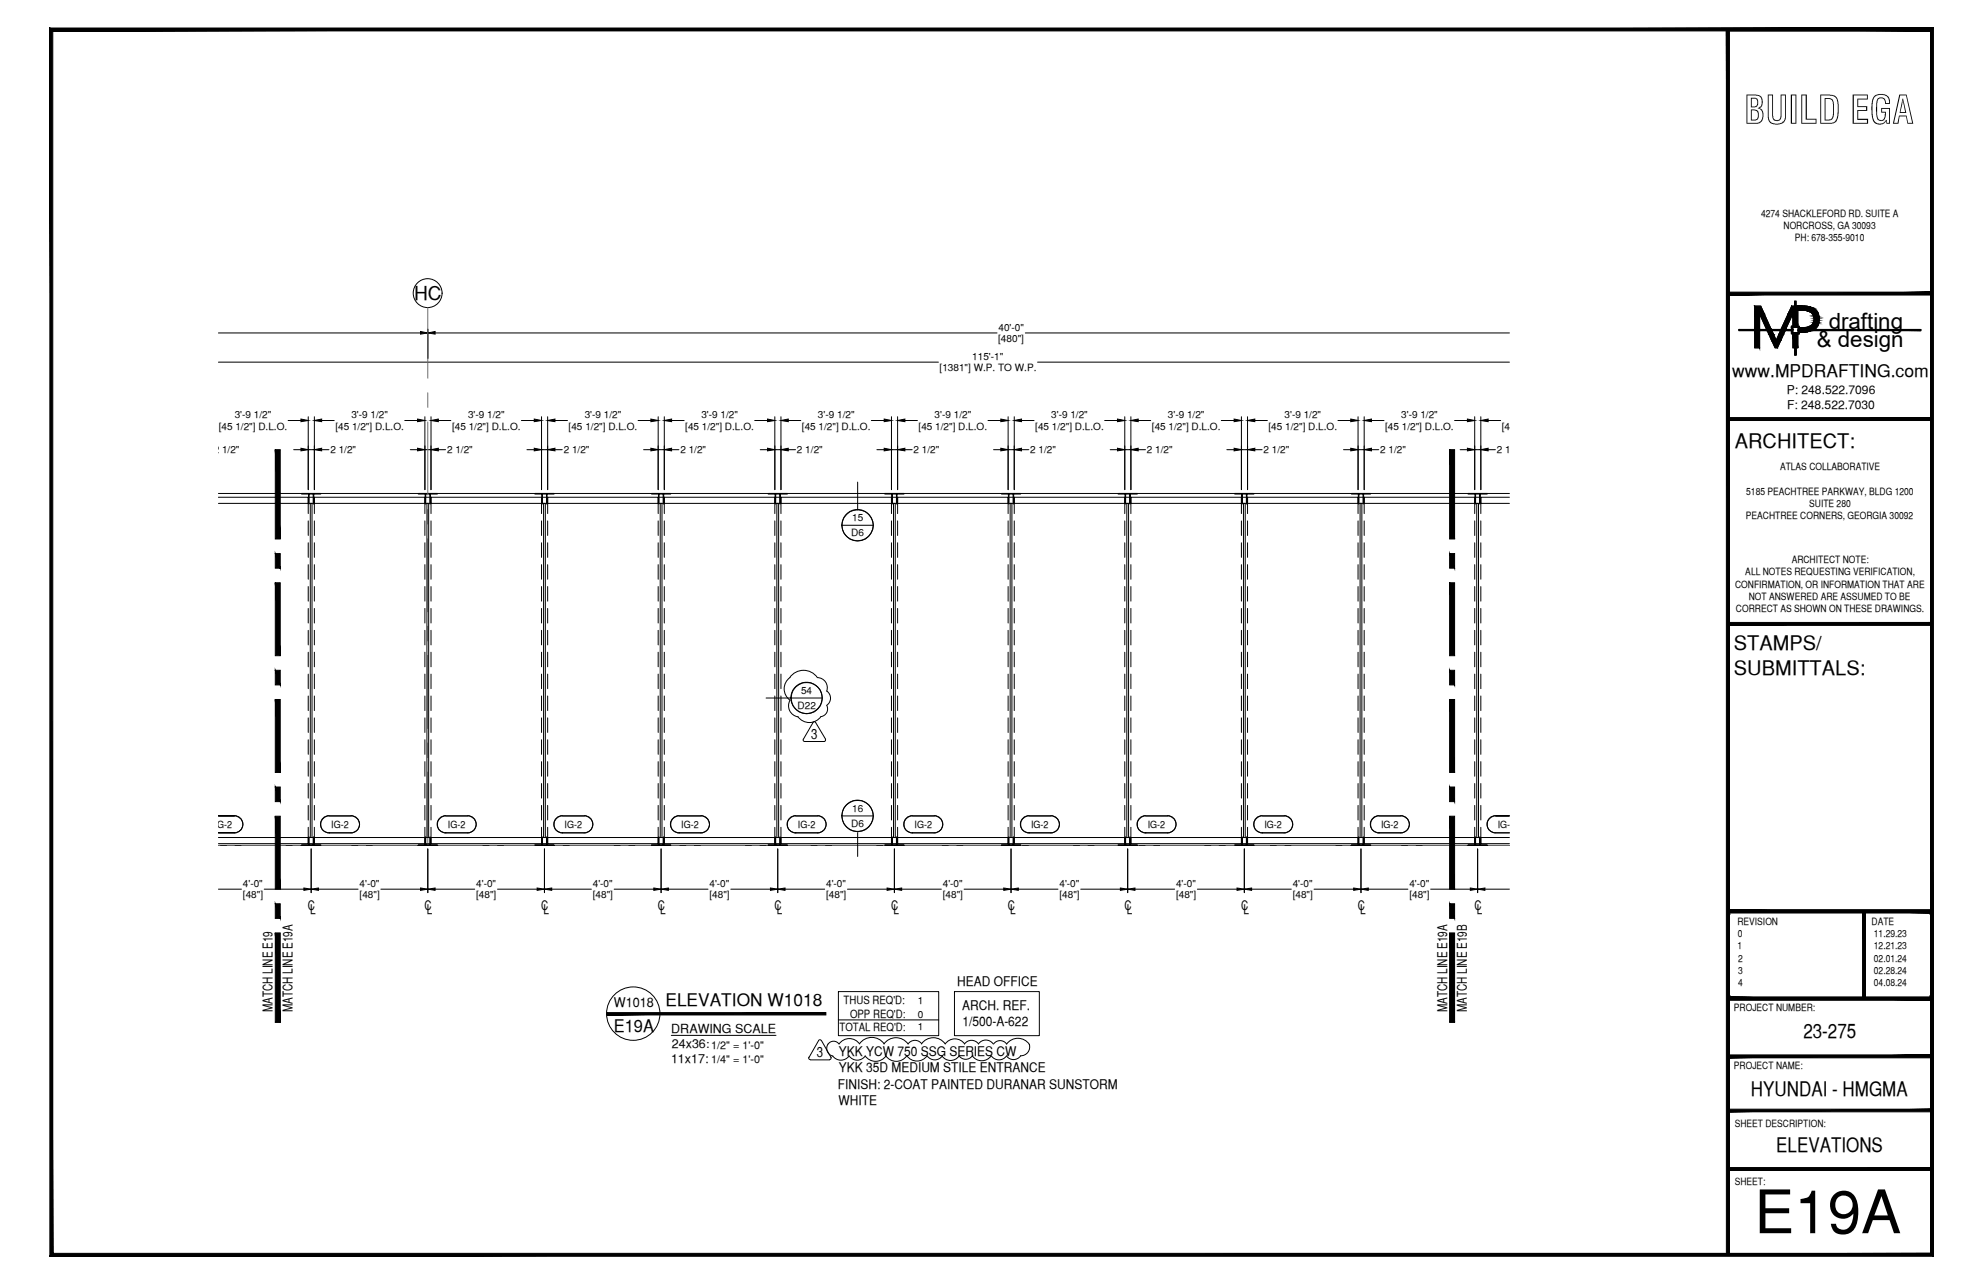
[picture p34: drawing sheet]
<svg xmlns="http://www.w3.org/2000/svg" width="432mm" height="279mm" viewBox="0 0 432 279" stroke-linecap="round" stroke-linejoin="round" font-family="sans-serif">
<defs><g id="words">
<text font-size="13.1" x="382" y="268.4">E19A</text>
<text font-size="8.5" x="379.8" y="26.9">BUILD EGA</text>
<g font-size="4.9">
<text x="398.2" y="71.5">drafting</text>
<text x="395.6" y="75.5">&amp; design</text>
</g>
<g font-size="4.4">
<text x="377.8" y="97.5">ARCHITECT:</text>
<text x="377.6" y="141.5">STAMPS/</text>
<text x="377.6" y="146.9">SUBMITTALS:</text>
<text x="392.7" y="225.8">23-275</text>
<text x="381.3" y="238.5">HYUNDAI - HMGMA</text>
<text x="386.8" y="250.7">ELEVATIONS</text>
</g>
<text font-size="4.2" x="90.2" y="65.3">HC</text>
<g font-size="3.8">
<text x="377.2" y="82">www.MPDRAFTING.com</text>
<text x="144.9" y="219">ELEVATION W1018</text>
<text x="133.7" y="224.5">E19A</text>
</g>
<g font-size="3.1">
<text x="176.7" y="160.7">3</text>
<text x="177.9" y="229.9">3</text>
</g>
<g font-size="2.9">
<text x="67.1" y="197.9">C</text>
<text x="92.5" y="197.9">C</text>
<text x="117.9" y="197.9">C</text>
<text x="143.3" y="197.9">C</text>
<text x="168.7" y="197.9">C</text>
<text x="194.1" y="197.9">C</text>
<text x="219.5" y="197.9">C</text>
<text x="244.9" y="197.9">C</text>
<text x="270.3" y="197.9">C</text>
<text x="295.7" y="197.9">C</text>
<text x="321.1" y="197.9">C</text>
<text x="67.6" y="198.9">L</text>
<text x="93" y="198.9">L</text>
<text x="118.4" y="198.9">L</text>
<text x="143.8" y="198.9">L</text>
<text x="169.2" y="198.9">L</text>
<text x="194.6" y="198.9">L</text>
<text x="220" y="198.9">L</text>
<text x="245.4" y="198.9">L</text>
<text x="270.8" y="198.9">L</text>
<text x="296.2" y="198.9">L</text>
<text x="321.6" y="198.9">L</text>
<text x="208.4" y="214.6">HEAD OFFICE</text>
<text x="59.4" y="220.3" transform="rotate(-90 59.4 220.3)">MATCH LINE E19</text>
<text x="63.7" y="220.3" transform="rotate(-90 63.7 220.3)">MATCH LINE E19A</text>
<text x="133.7" y="219.2">W1018</text>
<text x="209.5" y="219.8">ARCH. REF.</text>
<text x="315.1" y="220.3" transform="rotate(-90 315.1 220.3)">MATCH LINE E19A</text>
<text x="319.4" y="220.3" transform="rotate(-90 319.4 220.3)">MATCH LINE E19B</text>
<text x="209.5" y="223.3">1/500-A-622</text>
<text x="182.6" y="229.8">YKK YCW 750 SSG SERIES CW</text>
<text x="182.6" y="233.4">YKK 35D MEDIUM STILE ENTRANCE</text>
<text x="182.4" y="237">FINISH: 2-COAT PAINTED DURANAR SUNSTORM</text>
<text x="182.6" y="240.5">WHITE</text>
</g>
<g font-size="2.7">
<text x="146.2" y="224.7">DRAWING SCALE</text>
<text x="146.1" y="231.3">11x17:</text>
<text x="146.3" y="228">24x36:</text>
</g>
<g font-size="2.6">
<text x="389.1" y="85.8">P: 248.522.7096</text>
<text x="389.1" y="89">F: 248.522.7030</text>
</g>
<g font-size="2.5">
<text x="183.7" y="218.6">THUS REQ'D:</text>
<text x="185.1" y="221.5">OPP REQ'D:</text>
<text x="182.8" y="224.3">TOTAL REQ'D:</text>
</g>
<g font-size="2.4">
<text x="154.9" y="228.2">1/2&quot; = 1'-0&quot;</text>
<text x="154.9" y="231.3">1/4&quot; = 1'-0&quot;</text>
</g>
<g font-size="2.2">
<text x="383.5" y="47.1">4274 SHACKLEFORD RD. SUITE A</text>
<text x="388.4" y="49.8">NORCROSS, GA 30093</text>
<text x="390.8" y="52.5">PH: 678-355-9010</text>
<text x="217.4" y="71.9">40'-0&quot;</text>
<text x="217.4" y="74.4">[480&quot;]</text>
<text x="204.6" y="80.8">[1381&quot;] W.P. TO W.P.</text>
<text x="211.7" y="78.3">115'-1&quot;</text>
<text x="47.6" y="93.5">[45 1/2&quot;] D.L.O.</text>
<text x="51.1" y="91">3'-9 1/2&quot;</text>
<text x="73" y="93.5">[45 1/2&quot;] D.L.O.</text>
<text x="76.5" y="91">3'-9 1/2&quot;</text>
<text x="98.4" y="93.5">[45 1/2&quot;] D.L.O.</text>
<text x="101.9" y="91">3'-9 1/2&quot;</text>
<text x="123.8" y="93.5">[45 1/2&quot;] D.L.O.</text>
<text x="127.3" y="91">3'-9 1/2&quot;</text>
<text x="149.2" y="93.5">[45 1/2&quot;] D.L.O.</text>
<text x="152.7" y="91">3'-9 1/2&quot;</text>
<text x="174.6" y="93.5">[45 1/2&quot;] D.L.O.</text>
<text x="178.1" y="91">3'-9 1/2&quot;</text>
<text x="200" y="93.5">[45 1/2&quot;] D.L.O.</text>
<text x="203.5" y="91">3'-9 1/2&quot;</text>
<text x="225.4" y="93.5">[45 1/2&quot;] D.L.O.</text>
<text x="228.9" y="91">3'-9 1/2&quot;</text>
<text x="250.8" y="93.5">[45 1/2&quot;] D.L.O.</text>
<text x="254.3" y="91">3'-9 1/2&quot;</text>
<text x="276.2" y="93.5">[45 1/2&quot;] D.L.O.</text>
<text x="279.7" y="91">3'-9 1/2&quot;</text>
<text x="301.6" y="93.5">[45 1/2&quot;] D.L.O.</text>
<text x="305.1" y="91">3'-9 1/2&quot;</text>
<text x="327" y="93.5">[45 1/2&quot;] D.L.O.</text>
<text x="46.5" y="98.6">2 1/2&quot;</text>
<text x="71.9" y="98.6">2 1/2&quot;</text>
<text x="97.3" y="98.6">2 1/2&quot;</text>
<text x="122.7" y="98.6">2 1/2&quot;</text>
<text x="148.1" y="98.6">2 1/2&quot;</text>
<text x="173.5" y="98.6">2 1/2&quot;</text>
<text x="198.9" y="98.6">2 1/2&quot;</text>
<text x="224.3" y="98.6">2 1/2&quot;</text>
<text x="249.7" y="98.6">2 1/2&quot;</text>
<text x="275.1" y="98.6">2 1/2&quot;</text>
<text x="300.5" y="98.6">2 1/2&quot;</text>
<text x="325.9" y="98.6">2 1/2&quot;</text>
<text x="380.2" y="107.6">5185 PEACHTREE PARKWAY, BLDG 1200</text>
<text x="387.6" y="102.3">ATLAS COLLABORATIVE</text>
<text x="185.5" y="113.3">15</text>
<text x="380.2" y="113">PEACHTREE CORNERS, GEORGIA 30092</text>
<text x="394" y="110.3">SUITE 280</text>
<text x="185.4" y="116.7">D6</text>
<text x="380" y="125.2">ALL NOTES REQUESTING VERIFICATION,</text>
<text x="390.1" y="122.6">ARCHITECT NOTE:</text>
<text x="377.8" y="127.9">CONFIRMATION, OR INFORMATION THAT ARE</text>
<text x="380.8" y="130.6">NOT ANSWERED ARE ASSUMED TO BE</text>
<text x="378" y="133.2">CORRECT AS SHOWN ON THESE DRAWINGS.</text>
<text x="173.7" y="154.2">D22</text>
<text x="174.4" y="150.9">54</text>
<text x="185.4" y="179.9">D6</text>
<text x="185.5" y="176.6">16</text>
<text x="46.7" y="180.1">IG-2</text>
<text x="72.1" y="180.1">IG-2</text>
<text x="97.5" y="180.1">IG-2</text>
<text x="122.9" y="180.1">IG-2</text>
<text x="148.3" y="180.1">IG-2</text>
<text x="173.7" y="180.1">IG-2</text>
<text x="199.1" y="180.1">IG-2</text>
<text x="224.5" y="180.1">IG-2</text>
<text x="249.9" y="180.1">IG-2</text>
<text x="275.3" y="180.1">IG-2</text>
<text x="300.7" y="180.1">IG-2</text>
<text x="326.1" y="180.1">IG-2</text>
<text x="52.9" y="193">4'-0&quot;</text>
<text x="52.9" y="195.5">[48&quot;]</text>
<text x="78.3" y="193">4'-0&quot;</text>
<text x="78.3" y="195.5">[48&quot;]</text>
<text x="103.7" y="193">4'-0&quot;</text>
<text x="103.7" y="195.5">[48&quot;]</text>
<text x="129.1" y="193">4'-0&quot;</text>
<text x="129.1" y="195.5">[48&quot;]</text>
<text x="154.5" y="193">4'-0&quot;</text>
<text x="154.5" y="195.5">[48&quot;]</text>
<text x="179.9" y="193">4'-0&quot;</text>
<text x="179.9" y="195.5">[48&quot;]</text>
<text x="205.3" y="193">4'-0&quot;</text>
<text x="205.3" y="195.5">[48&quot;]</text>
<text x="230.7" y="193">4'-0&quot;</text>
<text x="230.7" y="195.5">[48&quot;]</text>
<text x="256.1" y="193">4'-0&quot;</text>
<text x="256.1" y="195.5">[48&quot;]</text>
<text x="281.5" y="193">4'-0&quot;</text>
<text x="281.5" y="195.5">[48&quot;]</text>
<text x="306.9" y="193">4'-0&quot;</text>
<text x="306.9" y="195.5">[48&quot;]</text>
<text x="378.3" y="201.3">REVISION</text>
<text x="378.4" y="204">0</text>
<text x="407.5" y="201.3">DATE</text>
<text x="408" y="204">11.29.23</text>
<text x="378.3" y="206.6">1</text>
<text x="378.5" y="209.2">2</text>
<text x="408" y="206.6">12.21.23</text>
<text x="408" y="209.2">02.01.24</text>
<text x="378.5" y="211.9">3</text>
<text x="378.5" y="214.5">4</text>
<text x="408" y="211.9">02.28.24</text>
<text x="408" y="214.5">04.08.24</text>
<text x="199.8" y="218.5">1</text>
<text x="199.8" y="221.4">0</text>
<text x="377.6" y="219.9">PROJECT NUMBER:</text>
<text x="199.8" y="224.2">1</text>
<text x="377.6" y="232.5">PROJECT NAME:</text>
<text x="377.8" y="245.2">SHEET DESCRIPTION:</text>
<text x="377.8" y="257.9">SHEET:</text>
</g>
</g></defs>
<!-- layer: ROUGH OPENING -->
<path d="M47.6 107.4h281.1M47.6 184h281.1" fill="none" stroke="#000" stroke-width=".22"/>
<!-- layer: DIM -->
<g fill="none" stroke="#000" stroke-width=".22">
<path d="M47.6 78.8h156.7M47.6 72.5h44M93.2 71.6v6.4M94.7 72.5h122.4M223.3 72.5h105.4M225.9 78.8h102.8M62.7 91.5h2.8M63.9 97.9h1.6M67.1 90.7v15.9M67.1 97.9h1.4M68.5 90.7v15.9M70 91.5h2.8"/>
<path d="M70 97.9h1.6M88.1 91.5h2.8M89.3 97.9h1.6M92.5 97.9h1.4M92.5 90.7v15.9M93.9 90.7v15.9M95.4 91.5h2.8M95.4 97.9h1.6M113.5 91.5h2.8M114.7 97.9h1.6M117.9 97.9h1.4M117.9 90.7v15.9"/>
<path d="M119.3 90.7v15.9M120.8 91.5h2.8M120.8 97.9h1.6M138.9 91.5h2.8M140.1 97.9h1.6M143.3 97.9h1.4M143.3 90.7v15.9M144.7 90.7v15.9M146.2 91.5h2.8M146.2 97.9h1.6M164.3 91.5h2.8M165.5 97.9h1.6"/>
<path d="M168.7 97.9h1.4M168.7 90.7v15.9M170.1 90.7v15.9M171.6 91.5h2.8M171.6 97.9h1.6M189.7 91.5h2.8M190.9 97.9h1.6M194.1 97.9h1.4M194.1 90.7v15.9M195.5 90.7v15.9M197 91.5h2.8M197 97.9h1.6"/>
<path d="M215.1 91.5h2.8M216.3 97.9h1.6M219.5 97.9h1.4M219.5 90.7v15.9M220.9 90.7v15.9M222.4 91.5h2.8M222.4 97.9h1.6M240.5 91.5h2.8M241.7 97.9h1.6M244.9 97.9h1.4M244.9 90.7v15.9M246.3 90.7v15.9"/>
<path d="M247.8 91.5h2.8M247.8 97.9h1.6M265.9 91.5h2.8M267.1 97.9h1.6M270.3 97.9h1.4M270.3 90.7v15.9M271.7 90.7v15.9M273.2 91.5h2.8M273.2 97.9h1.6M291.3 91.5h2.8M292.5 97.9h1.6M295.7 97.9h1.4"/>
<path d="M295.7 90.7v15.9M297.1 90.7v15.9M298.6 91.5h2.8M298.6 97.9h1.6M316.7 91.5h2.8M317.9 97.9h1.6M321.1 97.9h1.4M321.1 90.7v15.9M322.5 90.7v15.9M324 91.5h2.8M324 97.9h1.6M47.6 193.5h5"/>
<path d="M57.5 193.5h8.7M67.8 184.7v9.5M69.3 193.5h8.7M82.9 193.5h8.7M93.2 184.7v9.5M94.7 193.5h8.7M108.3 193.5h8.7M118.6 184.7v9.5M120.1 193.5h8.7M133.7 193.5h8.7M144 184.7v9.5M145.5 193.5h8.7"/>
<path d="M159.1 193.5h8.7M169.4 184.7v9.5M170.9 193.5h8.7M184.5 193.5h8.7M194.8 184.7v9.5M196.3 193.5h8.7M209.9 193.5h8.7M220.2 184.7v9.5M221.7 193.5h8.7M235.3 193.5h8.7M245.6 184.7v9.5M247.1 193.5h8.7"/>
<path d="M260.7 193.5h8.7M271 184.7v9.5M272.5 193.5h8.7M286.1 193.5h8.7M296.4 184.7v9.5M297.9 193.5h8.7M311.5 193.5h8.7M321.8 184.7v9.5M323.3 193.5h5.4"/>
</g>
<!-- layer: GRID LINES -->
<g fill="none" stroke="#6c6c6c" stroke-width=".22">
<path d="M93.2 66.9v15.4M93.2 85.5v3.1M93.2 91.8v15.9M93.2 110.9v3.1M93.2 117.2v15.9M93.2 136.3v3.1M93.2 142.6v15.9M93.2 161.7v3.1M93.2 168v15.4M47.6 184h.3M49.5 184h1.6M52.6 184h9.6"/>
<path d="M63.8 184h1.5M66.9 184h9.6M78 184h1.6M81.2 184h9.5M92.3 184h1.6M95.5 184h9.5M106.6 184h1.6M109.8 184h9.5M120.9 184h1.6M124.1 184h9.5M135.2 184h1.6M138.4 184h9.5"/>
<path d="M149.5 184h1.6M152.7 184h9.5M163.8 184h1.6M166.9 184h9.6M178.1 184h1.5M181.2 184h9.6M192.3 184h1.6M195.5 184h9.5M206.6 184h1.6M209.8 184h9.5M220.9 184h1.6M224.1 184h9.5"/>
<path d="M235.2 184h1.6M238.4 184h9.5M249.5 184h1.6M252.7 184h9.5M263.8 184h1.6M267 184h9.5M278.1 184h1.6M281.2 184h9.6M292.4 184h1.5M295.5 184h9.6M306.6 184h1.6M309.8 184h9.5"/>
<path d="M320.9 184h1.6M324.1 184h4.6"/>
</g>
<!-- layer: DIM -->
<g fill="#000" stroke="#000" stroke-width=".22">
<path d="M91.6 72.1l1.6 .4-1.6 .2zM93.2 72.5l1.5-.4v.6zM65.5 91.2l1.6 .3-1.6 .3zM65.5 97.5l1.6 .4-1.6 .2zM68.5 97.9l1.5-.4v.6zM68.5 91.5l1.5-.3v.6zM90.9 91.2l1.6 .3-1.6 .3zM90.9 97.5l1.6 .4-1.6 .2zM93.9 97.9l1.5-.4v.6zM93.9 91.5l1.5-.3v.6zM116.3 91.2l1.6 .3-1.6 .3zM116.3 97.5l1.6 .4-1.6 .2z"/>
<path d="M119.3 97.9l1.5-.4v.6zM119.3 91.5l1.5-.3v.6zM141.7 91.2l1.6 .3-1.6 .3zM141.7 97.5l1.6 .4-1.6 .2zM144.7 97.9l1.5-.4v.6zM144.7 91.5l1.5-.3v.6zM167.1 91.2l1.6 .3-1.6 .3zM167.1 97.5l1.6 .4-1.6 .2zM170.1 97.9l1.5-.4v.6zM170.1 91.5l1.5-.3v.6zM192.5 91.2l1.6 .3-1.6 .3zM192.5 97.5l1.6 .4-1.6 .2z"/>
<path d="M195.5 97.9l1.5-.4v.6zM195.5 91.5l1.5-.3v.6zM217.9 91.2l1.6 .3-1.6 .3zM217.9 97.5l1.6 .4-1.6 .2zM220.9 97.9l1.5-.4v.6zM220.9 91.5l1.5-.3v.6zM243.3 91.2l1.6 .3-1.6 .3zM243.3 97.5l1.6 .4-1.6 .2zM246.3 97.9l1.5-.4v.6zM246.3 91.5l1.5-.3v.6zM268.7 91.2l1.6 .3-1.6 .3zM268.7 97.5l1.6 .4-1.6 .2z"/>
<path d="M271.7 97.9l1.5-.4v.6zM271.7 91.5l1.5-.3v.6zM294.1 91.2l1.6 .3-1.6 .3zM294.1 97.5l1.6 .4-1.6 .2zM297.1 97.9l1.5-.4v.6zM297.1 91.5l1.5-.3v.6zM319.5 91.2l1.6 .3-1.6 .3zM319.5 97.5l1.6 .4-1.6 .2zM322.5 97.9l1.5-.4v.6zM322.5 91.5l1.5-.3v.6zM66.2 193.2l1.6 .3-1.6 .2zM67.8 193.5l1.5-.3v.5z"/>
<path d="M91.6 193.2l1.6 .3-1.6 .2zM93.2 193.5l1.5-.3v.5zM117 193.2l1.6 .3-1.6 .2zM118.6 193.5l1.5-.3v.5zM142.4 193.2l1.6 .3-1.6 .2zM144 193.5l1.5-.3v.5zM167.8 193.2l1.6 .3-1.6 .2zM169.4 193.5l1.5-.3v.5zM193.2 193.2l1.6 .3-1.6 .2zM194.8 193.5l1.5-.3v.5zM218.6 193.2l1.6 .3-1.6 .2zM220.2 193.5l1.5-.3v.5z"/>
<path d="M244 193.2l1.6 .3-1.6 .2zM245.6 193.5l1.5-.3v.5zM269.4 193.2l1.6 .3-1.6 .2zM271 193.5l1.5-.3v.5zM294.8 193.2l1.6 .3-1.6 .2zM296.4 193.5l1.5-.3v.5zM320.2 193.2l1.6 .3-1.6 .2zM321.8 193.5l1.5-.3v.5z"/>
</g>
<!-- layer: SYMBOLS -->
<g fill="none" stroke="#fff" stroke-width=".22">
<path d="M186.8 110.9l.8 .2M175.6 148.5l.9 .1M51.1 177.5h-3.5h3.8M76.5 177.5h-5.1h5.4M101.9 177.5h-5.1h5.4M127.3 177.5h-5.1h5.4M152.7 177.5h-5.1h5.4M178.1 177.5h-5.1h5.4M186.8 174.2h.8M203.5 177.5h-5.1h5.4M228.9 177.5h-5.1h5.4M254.3 177.5h-5.1h5.4"/>
<path d="M279.7 177.5h-5.1h5.4M305.1 177.5h-5.1h5.4M328.7 177.5h-3.3h3.3M47.6 181.2h3.8h-3.8h3.5M71.4 181.2h5.4h-5.1h4.8M96.8 181.2h5.4h-5.1h4.8M122.2 181.2h5.4h-5.1h4.8M147.6 181.2h5.4h-5.1h4.8M173 181.2h5.4h-5.1h4.8M198.4 181.2h5.4h-5.1h4.8M223.8 181.2h5.4h-5.1h4.8M249.2 181.2h5.4h-5.1h4.8"/>
<path d="M274.6 181.2h5.4h-5.1h4.8M300 181.2h5.4h-5.1h4.8M325.4 181.2h3.3M325.7 181.2h3h-3"/>
</g>
<g fill="#fff" stroke="#fff" stroke-width=".22">
<path d="M47.6 181h4.3l-4.3 .2z"/>
<path d="M47.6 180.6h4.9l-4.9 .2z"/>
<path d="M47.6 180h5.2l-5.2 .4z"/>
<path d="M47.6 179.4h5.3l-5.3 .4z"/>
<path d="M47.6 178.8h5.2l-5.2 .3z"/>
<path d="M47.6 178.2h4.9l-4.9 .4z"/>
<path d="M47.6 177.8h4.3l-4.3 .3z"/>
<path d="M47.6 177.5h3.8l-3.8 .2z"/>
<path d="M325.4 181.2l3.3-.1v.1z"/>
<path d="M324.7 181l4-.2v.2z"/>
<path d="M324.2 180.6l4.5-.3v.3z"/>
<path d="M323.9 180l4.8-.4v.4z"/>
<path d="M323.8 179.4l4.9-.4v.4z"/>
<path d="M323.9 178.8l4.8-.4v.4z"/>
<path d="M324.3 178.2l4.4-.3v.3z"/>
<path d="M324.7 177.8l4-.2v.2z"/>
<path d="M47.6 181.2h3.8zM47.6 181.2h3.8l.5-.2z"/>
<path d="M47.6 180.8l4.3 .2h-4.3zM47.6 180.8l4.3 .2 .6-.4z"/>
<path d="M47.6 180.4l4.9 .2h-4.9zM47.6 180.4l4.9 .2 .3-.6z"/>
<path d="M47.6 179.8l5.2 .2h-5.2zM47.6 179.8l5.2 .2 .1-.6z"/>
<path d="M47.6 179.1l5.3 .3h-5.3zM47.6 179.1l5.3 .3-.1-.6z"/>
<path d="M47.6 178.6l5.2 .2h-5.2zM47.6 178.6l5.2 .2-.3-.6z"/>
<path d="M47.6 178.1l4.9 .1h-4.9zM47.6 178.1l4.9 .1-.6-.4z"/>
<path d="M47.6 177.7l4.3 .1h-4.3zM47.6 177.7l4.3 .1-.5-.3z"/>
<path d="M70.7 177.8l.7-.3h5.4zM70.7 177.8h6.6l-.5-.3zM70.3 178.2l.4-.4h6.6zM70.3 178.2h7.6l-.6-.4zM70.3 178.2h7.6l-8 .6zM69.9 178.8h8.3l-.3-.6zM69.9 178.8h8.3l-8.4 .6zM69.8 179.4h8.5l-.1-.6zM69.8 179.4h8.5l-8.4 .6zM69.9 180h8.3l.1-.6zM69.9 180h8.3l-8 .6zM70.2 180.6h7.7l.3-.6zM70.2 180.6h7.7l-7.2 .4zM70.7 181h6.6l.6-.4zM70.7 181h6.6l-5.9 .2zM71.4 181.2h5.4l.5-.2z"/>
<path d="M96.1 177.8l.7-.3h5.4zM96.1 177.8h6.6l-.5-.3zM95.7 178.2l.4-.4h6.6zM95.7 178.2h7.6l-.6-.4zM95.7 178.2h7.6l-8 .6zM95.3 178.8h8.3l-.3-.6zM95.3 178.8h8.3l-8.4 .6zM95.2 179.4h8.5l-.1-.6zM95.2 179.4h8.5l-8.4 .6zM95.3 180h8.3l.1-.6zM95.3 180h8.3l-8 .6zM95.6 180.6h7.7l.3-.6zM95.6 180.6h7.7l-7.2 .4zM96.1 181h6.6l.6-.4zM96.1 181h6.6l-5.9 .2zM96.8 181.2h5.4l.5-.2z"/>
<path d="M121.5 177.8l.7-.3h5.4zM121.5 177.8h6.6l-.5-.3zM121.1 178.2l.4-.4h6.6zM121.1 178.2h7.6l-.6-.4zM121.1 178.2h7.6l-8 .6zM120.7 178.8h8.3l-.3-.6zM120.7 178.8h8.3l-8.4 .6zM120.6 179.4h8.5l-.1-.6zM120.6 179.4h8.5l-8.4 .6zM120.7 180h8.3l.1-.6zM120.7 180h8.3l-8 .6zM121 180.6h7.7l.3-.6zM121 180.6h7.7l-7.2 .4zM121.5 181h6.6l.6-.4zM121.5 181h6.6l-5.9 .2zM122.2 181.2h5.4l.5-.2z"/>
<path d="M146.9 177.8l.7-.3h5.4zM146.9 177.8h6.6l-.5-.3zM146.5 178.2l.4-.4h6.6zM146.5 178.2h7.6l-.6-.4zM146.5 178.2h7.6l-8 .6zM146.1 178.8h8.3l-.3-.6zM146.1 178.8h8.3l-8.4 .6zM146 179.4h8.5l-.1-.6zM146 179.4h8.5l-8.4 .6zM146.1 180h8.3l.1-.6zM146.1 180h8.3l-8 .6zM146.4 180.6h7.7l.3-.6zM146.4 180.6h7.7l-7.2 .4zM146.9 181h6.6l.6-.4zM146.9 181h6.6l-5.9 .2zM147.6 181.2h5.4l.5-.2z"/>
<path d="M172.3 177.8l.7-.3h5.4zM172.3 177.8h6.6l-.5-.3zM171.9 178.2l.4-.4h6.6zM171.9 178.2h7.6l-.6-.4zM171.9 178.2h7.6l-8 .6zM171.5 178.8h8.3l-.3-.6zM171.5 178.8h8.3l-8.4 .6zM171.4 179.4h8.5l-.1-.6zM171.4 179.4h8.5l-8.4 .6zM171.5 180h8.3l.1-.6zM171.5 180h8.3l-8 .6zM171.8 180.6h7.7l.3-.6zM171.8 180.6h7.7l-7.2 .4zM172.3 181h6.6l.6-.4zM172.3 181h6.6l-5.9 .2zM173 181.2h5.4l.5-.2z"/>
<path d="M197.7 177.8l.7-.3h5.4zM197.7 177.8h6.6l-.5-.3zM197.3 178.2l.4-.4h6.6zM197.3 178.2h7.6l-.6-.4zM197.3 178.2h7.6l-8 .6zM196.9 178.8h8.3l-.3-.6zM196.9 178.8h8.3l-8.4 .6zM196.8 179.4h8.5l-.1-.6zM196.8 179.4h8.5l-8.4 .6zM196.9 180h8.3l.1-.6zM196.9 180h8.3l-8 .6zM197.2 180.6h7.7l.3-.6zM197.2 180.6h7.7l-7.2 .4zM197.7 181h6.6l.6-.4zM197.7 181h6.6l-5.9 .2zM198.4 181.2h5.4l.5-.2z"/>
<path d="M223.1 177.8l.7-.3h5.4zM223.1 177.8h6.6l-.5-.3zM222.7 178.2l.4-.4h6.6zM222.7 178.2h7.6l-.6-.4zM222.7 178.2h7.6l-8 .6zM222.3 178.8h8.3l-.3-.6zM222.3 178.8h8.3l-8.4 .6zM222.2 179.4h8.5l-.1-.6zM222.2 179.4h8.5l-8.4 .6zM222.3 180h8.3l.1-.6zM222.3 180h8.3l-8 .6zM222.6 180.6h7.7l.3-.6zM222.6 180.6h7.7l-7.2 .4zM223.1 181h6.6l.6-.4zM223.1 181h6.6l-5.9 .2zM223.8 181.2h5.4l.5-.2z"/>
<path d="M248.5 177.8l.7-.3h5.4zM248.5 177.8h6.6l-.5-.3zM248.1 178.2l.4-.4h6.6zM248.1 178.2h7.6l-.6-.4zM248.1 178.2h7.6l-8 .6zM247.7 178.8h8.3l-.3-.6zM247.7 178.8h8.3l-8.4 .6zM247.6 179.4h8.5l-.1-.6zM247.6 179.4h8.5l-8.4 .6zM247.7 180h8.3l.1-.6zM247.7 180h8.3l-8 .6zM248 180.6h7.7l.3-.6zM248 180.6h7.7l-7.2 .4zM248.5 181h6.6l.6-.4zM248.5 181h6.6l-5.9 .2zM249.2 181.2h5.4l.5-.2z"/>
<path d="M273.9 177.8l.7-.3h5.4zM273.9 177.8h6.6l-.5-.3zM273.5 178.2l.4-.4h6.6zM273.5 178.2h7.6l-.6-.4zM273.5 178.2h7.6l-8 .6zM273.1 178.8h8.3l-.3-.6zM273.1 178.8h8.3l-8.4 .6zM273 179.4h8.5l-.1-.6zM273 179.4h8.5l-8.4 .6zM273.1 180h8.3l.1-.6zM273.1 180h8.3l-8 .6zM273.4 180.6h7.7l.3-.6zM273.4 180.6h7.7l-7.2 .4zM273.9 181h6.6l.6-.4zM273.9 181h6.6l-5.9 .2zM274.6 181.2h5.4l.5-.2z"/>
<path d="M299.3 177.8l.7-.3h5.4zM299.3 177.8h6.6l-.5-.3zM298.9 178.2l.4-.4h6.6zM298.9 178.2h7.6l-.6-.4zM298.9 178.2h7.6l-8 .6zM298.5 178.8h8.3l-.3-.6zM298.5 178.8h8.3l-8.4 .6zM298.4 179.4h8.5l-.1-.6zM298.4 179.4h8.5l-8.4 .6zM298.5 180h8.3l.1-.6zM298.5 180h8.3l-8 .6zM298.8 180.6h7.7l.3-.6zM298.8 180.6h7.7l-7.2 .4zM299.3 181h6.6l.6-.4zM299.3 181h6.6l-5.9 .2zM300 181.2h5.4l.5-.2z"/>
<path d="M324.7 181h4v.1zM324.7 181l.7 .2 3.3-.1z"/>
<path d="M324.2 180.6h4.5v.2zM324.2 180.6l.5 .4 4-.2z"/>
<path d="M323.9 180h4.8v.3zM323.9 180l.3 .6 4.5-.3z"/>
<path d="M323.8 179.4h4.9v.2zM323.8 179.4l.1 .6 4.8-.4z"/>
<path d="M323.9 178.8h4.8v.2zM323.9 178.8l-.1 .6 4.9-.4z"/>
<path d="M324.3 178.2h4.4v.2zM324.3 178.2l-.4 .6 4.8-.4z"/>
<path d="M324.7 177.8h4v.1zM324.3 178.2l4.4-.3-4-.1z"/>
<path d="M325.4 177.5l3.3 .1zM324.7 177.8l4-.2-3.3-.1z"/>
<path d="M185 117.3l1.8 .4zM185 117.3l2.6 .3-.8 .1zM184.3 116.7l.7 .6 2.6 .3zM184.3 116.7l4.2 .6-.9 .3zM183.8 116l.5 .7 4.2 .6zM183.8 116l5.4 .7-.7 .6zM183.5 115.2l.3 .8 5.4 .7zM183.5 115.2l6.2 .8-.5 .7zM183.3 114.3l.2 .9 6.2 .8zM183.3 114.3l6.8 .9-.4 .8zM183.5 113.5l-.2 .8 6.8 .9zM183.5 113.5l6.7 .8-.1 .9zM183.8 112.6l-.3 .9 6.7 .8zM183.8 112.6l6.3 .9 .1 .8zM184.3 112l-.5 .6 6.3 .9zM184.3 112l5.4 .6 .4 .9zM184.3 112l5.4 .6-4.7-1.2zM185 111.4l4.2 .6 .5 .6zM185 111.4l4.2 .6-3.3-.9zM185.9 111.1l2.6 .3 .7 .6zM185.9 111.1l2.6 .3-1.7-.5zM186.8 110.9l1.7 .5z"/>
<path d="M185 180.5l1.8 .5zM185 180.5l2.6 .3-.8 .2zM184.3 180l.7 .5 2.6 .3zM184.3 180l4.2 .5-.9 .3zM183.8 179.3l.5 .7 4.2 .5zM183.8 179.3l5.4 .7-.7 .5zM183.5 178.4l.3 .9 5.4 .7zM183.5 178.4l6.2 .9-.5 .7zM183.3 177.5l.2 .9 6.2 .9zM183.3 177.5l6.8 .9-.4 .9zM183.5 176.7l-.2 .8 6.8 .9zM183.5 176.7l6.7 .8-.1 .9zM183.8 175.8l-.3 .9 6.7 .8zM183.8 175.8l6.3 .9 .1 .8zM184.3 175.1l-.5 .7 6.3 .9zM184.3 175.1l5.4 .7 .4 .9zM184.3 175.1l5.4 .7-4.7-1.2zM185 174.6l4.2 .5 .5 .7zM185 174.6l4.2 .5-3.3-.9zM185.9 174.2l2.6 .4 .7 .5zM185.9 174.2l2.6 .4-1.7-.4zM186.8 174.2h.8l.9 .4z"/>
<path d="M174 154.9l1.6 .4zM174 154.9l2.5 .3-.9 .1zM173.3 154.3l.7 .6 2.5 .3zM173.3 154.3l4.1 .6-.9 .3zM172.7 153.6l.6 .7 4.1 .6zM172.7 153.6l5.4 .7-.7 .6zM172.4 152.8l.3 .8 5.4 .7zM172.4 152.8l6.2 .8-.5 .7zM172.3 151.9l.1 .9 6.2 .8zM172.3 151.9l6.6 .9-.3 .8zM172.4 151l-.1 .9 6.6 .9zM172.4 151l6.7 .9-.2 .9zM172.7 150.2l-.3 .8 6.7 .9zM172.7 150.2l6.2 .8 .2 .9zM173.3 149.5l-.6 .7 6.2 .8zM173.3 149.5l5.3 .7 .3 .8zM173.3 149.5l5.3 .7-4.6-1.2zM174 149l4.1 .5 .5 .7zM174 149l4.1 .5-3.3-.9zM174.8 148.6l2.6 .4 .7 .5zM174.8 148.6l2.6 .4-1.8-.5zM175.6 148.5l.9 .1 .9 .4z"/>
</g>
<g fill="none" stroke="#000" stroke-width=".22">
<path d="M183.3 114.3h6.9M186.8 104.9v6M166.8 151.9h12.3M51 177.5a1.87 1.87 0 0 1 1.9 1.9 1.87 1.87 0 0 1-1.9 1.8M51.1 177.5h-3.5h3.5a1.84 1.84 0 0 1 1.8 1.9 1.84 1.84 0 0 1-1.8 1.8h-3.5h3.5M70.3 178.2l1.1-.7h5.1a1.84 1.84 0 0 1 1.8 1.9 1.84 1.84 0 0 1-1.8 1.8h-4.8a1.81 1.81 0 0 1-1.7-1 1.81 1.81 0 0 1 .3-2zM71.7 177.5a1.87 1.87 0 0 0-1.9 1.9 1.87 1.87 0 0 0 1.9 1.8M71.7 177.5h4.8M76.4 177.5a1.87 1.87 0 0 1 1.9 1.9 1.87 1.87 0 0 1-1.9 1.8h-4.7M95.7 178.2l1.1-.7h5.1a1.84 1.84 0 0 1 1.8 1.9 1.84 1.84 0 0 1-1.8 1.8h-4.8a1.81 1.81 0 0 1-1.7-1 1.81 1.81 0 0 1 .3-2zM97.1 177.5a1.87 1.87 0 0 0-1.9 1.9 1.87 1.87 0 0 0 1.9 1.8M97.1 177.5h4.8"/>
<path d="M101.8 177.5a1.87 1.87 0 0 1 1.9 1.9 1.87 1.87 0 0 1-1.9 1.8M121.1 178.2l1.1-.7h5.1a1.84 1.84 0 0 1 1.8 1.9 1.84 1.84 0 0 1-1.8 1.8h-4.8a1.81 1.81 0 0 1-1.7-1 1.81 1.81 0 0 1 .3-2zM122.5 177.5a1.87 1.87 0 0 0-1.9 1.9 1.87 1.87 0 0 0 1.9 1.8M122.5 177.5h4.8M127.2 177.5a1.87 1.87 0 0 1 1.9 1.9 1.87 1.87 0 0 1-1.9 1.8M146.5 178.2l1.1-.7h5.1a1.84 1.84 0 0 1 1.8 1.9 1.84 1.84 0 0 1-1.8 1.8h-4.8a1.81 1.81 0 0 1-1.7-1 1.81 1.81 0 0 1 .3-2zM147.9 177.5a1.87 1.87 0 0 0-1.9 1.9 1.87 1.87 0 0 0 1.9 1.8M147.9 177.5h4.8M152.6 177.5a1.87 1.87 0 0 1 1.9 1.9 1.87 1.87 0 0 1-1.9 1.8h-4.7M171.9 178.2l1.1-.7h5.1a1.84 1.84 0 0 1 1.8 1.9 1.84 1.84 0 0 1-1.8 1.8h-4.8a1.81 1.81 0 0 1-1.7-1 1.81 1.81 0 0 1 .3-2zM173.3 177.5a1.87 1.87 0 0 0-1.9 1.9 1.87 1.87 0 0 0 1.9 1.8M173.3 177.5h4.8"/>
<path d="M178 177.5a1.87 1.87 0 0 1 1.9 1.9 1.87 1.87 0 0 1-1.9 1.8M183.3 177.5h6.9M197.3 178.2l1.1-.7h5.1a1.84 1.84 0 0 1 1.8 1.9 1.84 1.84 0 0 1-1.8 1.8h-4.8a1.81 1.81 0 0 1-1.7-1 1.81 1.81 0 0 1 .3-2zM198.7 177.5a1.87 1.87 0 0 0-1.9 1.9 1.87 1.87 0 0 0 1.9 1.8M198.7 177.5h4.8M203.4 177.5a1.87 1.87 0 0 1 1.9 1.9 1.87 1.87 0 0 1-1.9 1.8h-4.7M222.7 178.2l1.1-.7h5.1a1.84 1.84 0 0 1 1.8 1.9 1.84 1.84 0 0 1-1.8 1.8h-4.8a1.81 1.81 0 0 1-1.7-1 1.81 1.81 0 0 1 .3-2zM224.1 177.5a1.87 1.87 0 0 0-1.9 1.9 1.87 1.87 0 0 0 1.9 1.8M224.1 177.5h4.8M228.8 177.5a1.87 1.87 0 0 1 1.9 1.9 1.87 1.87 0 0 1-1.9 1.8M248.1 178.2l1.1-.7h5.1a1.84 1.84 0 0 1 1.8 1.9 1.84 1.84 0 0 1-1.8 1.8h-4.8a1.81 1.81 0 0 1-1.7-1 1.81 1.81 0 0 1 .3-2zM249.5 177.5a1.87 1.87 0 0 0-1.9 1.9 1.87 1.87 0 0 0 1.9 1.8"/>
<path d="M249.5 177.5h4.8M254.2 177.5a1.87 1.87 0 0 1 1.9 1.9 1.87 1.87 0 0 1-1.9 1.8M273.5 178.2l1.1-.7h5.1a1.84 1.84 0 0 1 1.8 1.9 1.84 1.84 0 0 1-1.8 1.8h-4.8a1.81 1.81 0 0 1-1.7-1 1.81 1.81 0 0 1 .3-2zM274.9 177.5a1.87 1.87 0 0 0-1.9 1.9 1.87 1.87 0 0 0 1.9 1.8M274.9 177.5h4.8M279.6 177.5a1.87 1.87 0 0 1 1.9 1.9 1.87 1.87 0 0 1-1.9 1.8h-4.7M298.9 178.2l1.1-.7h5.1a1.84 1.84 0 0 1 1.8 1.9 1.84 1.84 0 0 1-1.8 1.8h-4.8a1.81 1.81 0 0 1-1.7-1 1.81 1.81 0 0 1 .3-2zM300.3 177.5a1.87 1.87 0 0 0-1.9 1.9 1.87 1.87 0 0 0 1.9 1.8M300.3 177.5h4.8M305 177.5a1.87 1.87 0 0 1 1.9 1.9 1.87 1.87 0 0 1-1.9 1.8M325.7 177.5a1.87 1.87 0 0 0-1.9 1.9 1.87 1.87 0 0 0 1.9 1.8M325.7 177.5h3h-3a1.84 1.84 0 0 0-1.9 1.9 1.84 1.84 0 0 0 1.9 1.8h3h-3"/>
<path d="M97.1 181.2h4.8M122.5 181.2h4.8M173.3 181.2h4.8M186.8 181v5.4M224.1 181.2h4.8M249.5 181.2h4.8M300.3 181.2h4.8M182.6 215.8h21.8v9.6h-21.8zM182.6 221.9h21.8"/>
<circle cx="186.7" cy="114.3" r="3.4"/>
<circle cx="175.6" cy="151.9" r="3.4"/>
<circle cx="175.7" cy="151.9" r="3.4"/>
<circle cx="186.7" cy="177.6" r="3.4"/>
<circle cx="186.7" cy="177.5" r="3.4"/>
<circle cx="137.9" cy="220.6" r="5.8"/>
</g>
<!-- layer: COMPONENTS -->
<g fill="none" stroke="#000" stroke-width=".22">
<path d="M47.6 108.2h19.5v1.3h-19.5M67.1 111.8v-3.6h1.4v3.6M67.1 113.3v3.2M67.1 118.1v3.2M67.1 109.5h1.4M68.5 108.2h24v1.3h-24zM68.5 113.3v3.2M68.5 118.1v3.2M92.5 111.8v-3.6h1.4v3.6M92.5 113.3v3.2M92.5 118.1v3.2M92.5 109.5h1.4"/>
<path d="M93.9 108.2h24v1.3h-24zM93.9 113.3v3.2M93.9 118.1v3.2M117.9 111.8v-3.6h1.4v3.6M117.9 113.3v3.2M117.9 118.1v3.2M117.9 109.5h1.4M119.3 108.2h24v1.3h-24zM119.3 113.3v3.2M119.3 118.1v3.2M143.3 111.8v-3.6h1.4v3.6M143.3 113.3v3.2"/>
<path d="M143.3 118.1v3.2M143.3 109.5h1.4M144.7 108.2h24v1.3h-24zM144.7 113.3v3.2M144.7 118.1v3.2M168.7 111.8v-3.6h1.4v3.6M168.7 113.3v3.2M168.7 118.1v3.2M168.7 109.5h1.4M170.1 108.2h24v1.3h-24zM170.1 113.3v3.2M170.1 118.1v3.2"/>
<path d="M194.1 111.8v-3.6h1.4v3.6M194.1 113.3v3.2M194.1 118.1v3.2M194.1 109.5h1.4M195.5 108.2h24v1.3h-24zM195.5 113.3v3.2M195.5 118.1v3.2M219.5 111.8v-3.6h1.4v3.6M219.5 113.3v3.2M219.5 118.1v3.2M219.5 109.5h1.4M220.9 108.2h24v1.3h-24z"/>
<path d="M220.9 113.3v3.2M220.9 118.1v3.2M244.9 111.8v-3.6h1.4v3.6M244.9 113.3v3.2M244.9 118.1v3.2M244.9 109.5h1.4M246.3 108.2h24v1.3h-24zM246.3 113.3v3.2M246.3 118.1v3.2M270.3 111.8v-3.6h1.4v3.6M270.3 113.3v3.2M270.3 118.1v3.2"/>
<path d="M270.3 109.5h1.4M271.7 108.2h24v1.3h-24zM271.7 113.3v3.2M271.7 118.1v3.2M295.7 111.8v-3.6h1.4v3.6M295.7 113.3v3.2M295.7 118.1v3.2M295.7 109.5h1.4M297.1 108.2h24v1.3h-24zM297.1 113.3v3.2M297.1 118.1v3.2M321.1 111.8v-3.6h1.4v3.6"/>
<path d="M321.1 113.3v3.2M321.1 118.1v3.2M321.1 109.5h1.4M322.5 113.3v3.2M322.5 118.1v3.2M328.7 108.2h-6.2v1.3h6.2M67.1 122.9v3.1M67.1 127.6v3.2M67.1 132.4v3.2M67.1 137.2v3.1M68.5 122.9v3.1M68.5 127.6v3.2"/>
<path d="M68.5 132.4v3.2M68.5 137.2v3.1M92.5 122.9v3.1M92.5 127.6v3.2M92.5 132.4v3.2M92.5 137.2v3.1M93.9 122.9v3.1M93.9 127.6v3.2M93.9 132.4v3.2M93.9 137.2v3.1M117.9 122.9v3.1M117.9 127.6v3.2"/>
<path d="M117.9 132.4v3.2M117.9 137.2v3.1M119.3 122.9v3.1M119.3 127.6v3.2M119.3 132.4v3.2M119.3 137.2v3.1M143.3 122.9v3.1M143.3 127.6v3.2M143.3 132.4v3.2M143.3 137.2v3.1M144.7 122.9v3.1M144.7 127.6v3.2"/>
<path d="M144.7 132.4v3.2M144.7 137.2v3.1M168.7 122.9v3.1M168.7 127.6v3.2M168.7 132.4v3.2M168.7 137.2v3.1M170.1 122.9v3.1M170.1 127.6v3.2M170.1 132.4v3.2M170.1 137.2v3.1M194.1 122.9v3.1M194.1 127.6v3.2"/>
<path d="M194.1 132.4v3.2M194.1 137.2v3.1M195.5 122.9v3.1M195.5 127.6v3.2M195.5 132.4v3.2M195.5 137.2v3.1M219.5 122.9v3.1M219.5 127.6v3.2M219.5 132.4v3.2M219.5 137.2v3.1M220.9 122.9v3.1M220.9 127.6v3.2"/>
<path d="M220.9 132.4v3.2M220.9 137.2v3.1M244.9 122.9v3.1M244.9 127.6v3.2M244.9 132.4v3.2M244.9 137.2v3.1M246.3 122.9v3.1M246.3 127.6v3.2M246.3 132.4v3.2M246.3 137.2v3.1M270.3 122.9v3.1M270.3 127.6v3.2"/>
<path d="M270.3 132.4v3.2M270.3 137.2v3.1M271.7 122.9v3.1M271.7 127.6v3.2M271.7 132.4v3.2M271.7 137.2v3.1M295.7 122.9v3.1M295.7 127.6v3.2M295.7 132.4v3.2M295.7 137.2v3.1M297.1 122.9v3.1M297.1 127.6v3.2"/>
<path d="M297.1 132.4v3.2M297.1 137.2v3.1M321.1 122.9v3.1M321.1 127.6v3.2M321.1 132.4v3.2M321.1 137.2v3.1M322.5 122.9v3.1M322.5 127.6v3.2M322.5 132.4v3.2M322.5 137.2v3.1M67.1 141.9v3.2M67.1 146.7v3.2"/>
<path d="M67.1 151.4v3.2M67.1 156.2v3.2M68.5 141.9v3.2M68.5 146.7v3.2M68.5 151.4v3.2M68.5 156.2v3.2M92.5 141.9v3.2M92.5 146.7v3.2M92.5 151.4v3.2M92.5 156.2v3.2M93.9 141.9v3.2M93.9 146.7v3.2"/>
<path d="M93.9 151.4v3.2M93.9 156.2v3.2M117.9 141.9v3.2M117.9 146.7v3.2M117.9 151.4v3.2M117.9 156.2v3.2M119.3 141.9v3.2M119.3 146.7v3.2M119.3 151.4v3.2M119.3 156.2v3.2M143.3 141.9v3.2M143.3 146.7v3.2"/>
<path d="M143.3 151.4v3.2M143.3 156.2v3.2M144.7 141.9v3.2M144.7 146.7v3.2M144.7 151.4v3.2M144.7 156.2v3.2M168.7 141.9v3.2M168.7 146.7v3.2M168.7 151.4v3.2M168.7 156.2v3.2M170.1 141.9v3.2M170.1 146.7v3.2"/>
<path d="M170.1 151.4v3.2M170.1 156.2v3.2M194.1 141.9v3.2M194.1 146.7v3.2M194.1 151.4v3.2M194.1 156.2v3.2M195.5 141.9v3.2M195.5 146.7v3.2M195.5 151.4v3.2M195.5 156.2v3.2M219.5 141.9v3.2M219.5 146.7v3.2"/>
<path d="M219.5 151.4v3.2M219.5 156.2v3.2M220.9 141.9v3.2M220.9 146.7v3.2M220.9 151.4v3.2M220.9 156.2v3.2M244.9 141.9v3.2M244.9 146.7v3.2M244.9 151.4v3.2M244.9 156.2v3.2M246.3 141.9v3.2M246.3 146.7v3.2"/>
<path d="M246.3 151.4v3.2M246.3 156.2v3.2M270.3 141.9v3.2M270.3 146.7v3.2M270.3 151.4v3.2M270.3 156.2v3.2M271.7 141.9v3.2M271.7 146.7v3.2M271.7 151.4v3.2M271.7 156.2v3.2M295.7 141.9v3.2M295.7 146.7v3.2"/>
<path d="M295.7 151.4v3.2M295.7 156.2v3.2M297.1 141.9v3.2M297.1 146.7v3.2M297.1 151.4v3.2M297.1 156.2v3.2M321.1 141.9v3.2M321.1 146.7v3.2M321.1 151.4v3.2M321.1 156.2v3.2M322.5 141.9v3.2M322.5 146.7v3.2"/>
<path d="M322.5 151.4v3.2M322.5 156.2v3.2M67.1 161v3.1M67.1 165.7v3.2M67.1 170.5v3.2M67.1 175.3v3.1M68.5 161v3.1M68.5 165.7v3.2M68.5 170.5v3.2M68.5 175.3v3.1M92.5 161v3.1M92.5 165.7v3.2"/>
<path d="M92.5 170.5v3.2M92.5 175.3v3.1M93.9 161v3.1M93.9 165.7v3.2M93.9 170.5v3.2M93.9 175.3v3.1M117.9 161v3.1M117.9 165.7v3.2M117.9 170.5v3.2M117.9 175.3v3.1M119.3 161v3.1M119.3 165.7v3.2"/>
<path d="M119.3 170.5v3.2M119.3 175.3v3.1M143.3 161v3.1M143.3 165.7v3.2M143.3 170.5v3.2M143.3 175.3v3.1M144.7 161v3.1M144.7 165.7v3.2M144.7 170.5v3.2M144.7 175.3v3.1M168.7 161v3.1M168.7 165.7v3.2"/>
<path d="M168.7 170.5v3.2M168.7 175.3v3.1M170.1 161v3.1M170.1 165.7v3.2M170.1 170.5v3.2M170.1 175.3v3.1M194.1 161v3.1M194.1 165.7v3.2M194.1 170.5v3.2M194.1 175.3v3.1M195.5 161v3.1M195.5 165.7v3.2"/>
<path d="M195.5 170.5v3.2M195.5 175.3v3.1M219.5 161v3.1M219.5 165.7v3.2M219.5 170.5v3.2M219.5 175.3v3.1M220.9 161v3.1M220.9 165.7v3.2M220.9 170.5v3.2M220.9 175.3v3.1M244.9 161v3.1M244.9 165.7v3.2"/>
<path d="M244.9 170.5v3.2M244.9 175.3v3.1M246.3 161v3.1M246.3 165.7v3.2M246.3 170.5v3.2M246.3 175.3v3.1M270.3 161v3.1M270.3 165.7v3.2M270.3 170.5v3.2M270.3 175.3v3.1M271.7 161v3.1M271.7 165.7v3.2"/>
<path d="M271.7 170.5v3.2M271.7 175.3v3.1M295.7 161v3.1M295.7 165.7v3.2M295.7 170.5v3.2M295.7 175.3v3.1M297.1 161v3.1M297.1 165.7v3.2M297.1 170.5v3.2M297.1 175.3v3.1M321.1 161v3.1M321.1 165.7v3.2"/>
<path d="M321.1 170.5v3.2M321.1 175.3v3.1M322.5 161v3.1M322.5 165.7v3.2M322.5 170.5v3.2M322.5 175.3v3.1M47.6 182.2h19.5v1.4h-19.5M67.1 180v3.6h1.4v-3.6M67.1 182.2h1.4M68.5 182.2h24v1.4h-24zM92.5 180v3.6h1.4v-3.6M92.5 182.2h1.4"/>
<path d="M93.9 182.2h24v1.4h-24zM117.9 180v3.6h1.4v-3.6M117.9 182.2h1.4M119.3 182.2h24v1.4h-24zM143.3 180v3.6h1.4v-3.6M143.3 182.2h1.4M144.7 182.2h24v1.4h-24zM168.7 180v3.6h1.4v-3.6M168.7 182.2h1.4M170.1 182.2h24v1.4h-24zM194.1 180v3.6h1.4v-3.6M194.1 182.2h1.4"/>
<path d="M195.5 182.2h24v1.4h-24zM219.5 180v3.6h1.4v-3.6M219.5 182.2h1.4M220.9 182.2h24v1.4h-24zM244.9 180v3.6h1.4v-3.6M244.9 182.2h1.4M246.3 182.2h24v1.4h-24zM270.3 180v3.6h1.4v-3.6M270.3 182.2h1.4M271.7 182.2h24v1.4h-24zM295.7 180v3.6h1.4v-3.6M295.7 182.2h1.4"/>
<path d="M297.1 182.2h24v1.4h-24zM321.1 180v3.6h1.4v-3.6M321.1 182.2h1.4M328.7 182.2h-6.2v1.4h6.2"/>
</g>
<!-- layer: F-T ANCHOR -->
<g fill="none" stroke="#000" stroke-width=".22">
<path d="M65.7 107.4h4.1v.1h-1.5v2.2h-.1v-2.2h-.9v2.2h-.1v-2.2h-1.5zM91.1 107.4h4.1v.1h-1.5v2.2h-.1v-2.2h-.9v2.2h-.1v-2.2h-1.5zM116.5 107.4h4.1v.1h-1.5v2.2h-.1v-2.2h-.9v2.2h-.1v-2.2h-1.5zM141.9 107.4h4.1v.1h-1.5v2.2h-.1v-2.2h-.9v2.2h-.1v-2.2h-1.5zM167.3 107.4h4.1v.1h-1.5v2.2h-.1v-2.2h-.9v2.2h-.1v-2.2h-1.5zM192.7 107.4h4.1v.1h-1.5v2.2h-.1v-2.2h-.9v2.2h-.1v-2.2h-1.5zM218.1 107.4h4.1v.1h-1.5v2.2h-.1v-2.2h-.9v2.2h-.1v-2.2h-1.5zM243.5 107.4h4.1v.1h-1.5v2.2h-.1v-2.2h-.9v2.2h-.1v-2.2h-1.5zM268.9 107.4h4.1v.1h-1.5v2.2h-.1v-2.2h-.9v2.2h-.1v-2.2h-1.5zM294.3 107.4h4.1v.1h-1.5v2.2h-.1v-2.2h-.9v2.2h-.1v-2.2h-1.5zM319.7 107.4h4.1v.1h-1.5v2.2h-.1v-2.2h-.9v2.2h-.1v-2.2h-1.5zM67.2 182.1h.1v1.7h.9v-1.7h.1v1.7h1.5v.2h-4.1v-.2h1.5z"/>
<path d="M92.6 182.1h.1v1.7h.9v-1.7h.1v1.7h1.5v.2h-4.1v-.2h1.5zM118 182.1h.1v1.7h.9v-1.7h.1v1.7h1.5v.2h-4.1v-.2h1.5zM143.4 182.1h.1v1.7h.9v-1.7h.1v1.7h1.5v.2h-4.1v-.2h1.5zM168.8 182.1h.1v1.7h.9v-1.7h.1v1.7h1.5v.2h-4.1v-.2h1.5zM194.2 182.1h.1v1.7h.9v-1.7h.1v1.7h1.5v.2h-4.1v-.2h1.5zM219.6 182.1h.1v1.7h.9v-1.7h.1v1.7h1.5v.2h-4.1v-.2h1.5zM245 182.1h.1v1.7h.9v-1.7h.1v1.7h1.5v.2h-4.1v-.2h1.5zM270.4 182.1h.1v1.7h.9v-1.7h.1v1.7h1.5v.2h-4.1v-.2h1.5zM295.8 182.1h.1v1.7h.9v-1.7h.1v1.7h1.5v.2h-4.1v-.2h1.5zM321.2 182.1h.1v1.7h.9v-1.7h.1v1.7h1.5v.2h-4.1v-.2h1.5z"/>
</g>
<!-- layer: GRID LINES -->
<circle cx="93.1" cy="63.8" r="3.1" fill="none" stroke="#000" stroke-width=".22"/>
<!-- layer: MEDIUM_2 -->
<g fill="#000" stroke="#000" stroke-width=".22">
<path d="M59.9 97.9l1.1 19.4v-19.4zM59.9 97.9l1.1 19.4h-1.1z"/>
<path d="M315.7 97.9l1 19.4v-19.4zM315.7 97.9l1 19.4h-1z"/>
<path d="M59.9 120.5l1.1 3.1v-3.1zM59.9 120.5l1.1 3.1h-1.1z"/>
<path d="M59.9 126.8l1.1 15.9v-15.9zM59.9 126.8l1.1 15.9h-1.1z"/>
<path d="M315.7 120.5l1 3.1v-3.1zM315.7 120.5l1 3.1h-1z"/>
<path d="M315.7 126.8l1 15.9v-15.9zM315.7 126.8l1 15.9h-1z"/>
<path d="M59.9 145.9l1.1 3.1v-3.1zM59.9 145.9l1.1 3.1h-1.1z"/>
<path d="M59.9 152.2l1.1 15.9v-15.9zM59.9 152.2l1.1 15.9h-1.1z"/>
<path d="M315.7 145.9l1 3.1v-3.1zM315.7 145.9l1 3.1h-1z"/>
<path d="M315.7 152.2l1 15.9v-15.9zM315.7 152.2l1 15.9h-1z"/>
<path d="M59.9 171.3l1.1 3.1v-3.1zM59.9 171.3l1.1 3.1h-1.1z"/>
<path d="M59.9 177.6l1.1 15.9v-15.9zM59.9 177.6l1.1 15.9h-1.1z"/>
<path d="M315.7 171.3l1 3.1v-3.1zM315.7 171.3l1 3.1h-1z"/>
<path d="M315.7 177.6l1 15.9v-15.9zM315.7 177.6l1 15.9h-1z"/>
<path d="M59.9 196.7l1.1 3.1v-3.1zM59.9 196.7l1.1 3.1h-1.1z"/>
<path d="M315.7 196.7l1 3.1v-3.1zM315.7 196.7l1 3.1h-1z"/>
<path d="M59.9 203l1.1 19.4v-19.4zM59.9 203l1.1 19.4h-1.1z"/>
<path d="M315.7 203l1 19.4v-19.4zM315.7 203l1 19.4h-1z"/>
</g>
<path d="M59.9 222.4h1.1M146.2 225.3h22.8M315.7 222.4h1" fill="none" stroke="#000" stroke-width=".22"/>
<!-- layer: SYMBOLS -->
<path d="M132.1 220.3v.6l47.7-.6zM132.1 220.9l47.7-.6v.6z" fill="#000" stroke="#000" stroke-width=".22"/>
<!-- layer: NOTES -->
<path d="M207.8 215.8h18.5v9.6h-18.5z" fill="none" stroke="#000" stroke-width=".22"/>
<!-- layer: GLASS -->
<path d="M67.6 109.5h.3v72.7h-.3zM93 109.5h.3v72.7h-.3zM118.4 109.5h.3v72.7h-.3zM143.8 109.5h.3v72.7h-.3zM169.2 109.5h.3v72.7h-.3zM194.6 109.5h.3v72.7h-.3zM220 109.5h.3v72.7h-.3zM245.4 109.5h.3v72.7h-.3zM270.8 109.5h.3v72.7h-.3zM296.2 109.5h.3v72.7h-.3zM321.6 109.5h.3v72.7h-.3z" fill="none" stroke="#000" stroke-width=".22"/>
<!-- layer: 1ST REVISIONS -->
<g fill="none" stroke="#000" stroke-width=".22">
<path d="M172 147.4a3.7 3.7 0 0 1 6 0M172 147.4a3 3 0 0 0 0 5 2.44 2.44 0 0 0 1.8 3.6M173.7 155.9a3.1 3.1 0 0 0 5.1 0M178 147.4a2.23 2.23 0 0 1 2 3 1.87 1.87 0 0 1 0 3.1 1.68 1.68 0 0 1-1.2 2.4M174.9 160.8v.4l.4 .2h4.1a.35 .35 0 0 0 .3-.6M174.9 160.8l2.1-3.6a.35 .35 0 0 1 .6 0l2.2 3.6M176.1 230a.35 .35 0 0 0 .3 .6M176.5 230.6h4.2M178.2 226.4a.35 .35 0 0 1 .6 0M178.2 226.4l-2.1 3.7M178.9 226.4l2.1 3.7M180.3 227.2a1.75 1.75 0 0 0 1.1 2.6"/>
<path d="M180.3 227.2a1.43 1.43 0 0 1 2.4 0M180.9 230a.35 .35 0 0 1-.3 .6M181.3 229.8a2.19 2.19 0 0 0 3.6 0M182.7 227.1a2.7 2.7 0 0 1 4.5 0M187.2 227.1a3.3 3.3 0 0 1 5.3 0M192.5 227.2a3.2 3.2 0 0 1 5.2 0M197.4 229.8a2.75 2.75 0 0 1-4.5 0 2.77 2.77 0 0 1-4.5 0 2.13 2.13 0 0 1-3.5 0M197.5 229.7a2.7 2.7 0 0 0 4.4 0M197.7 227.1a1.81 1.81 0 0 1 3 0M200.7 227.1a3.2 3.2 0 0 1 5.1 .1 2.54 2.54 0 0 1 4.2 0 1.87 1.87 0 0 1 3.1 0M201.9 229.8a2 2 0 0 0 3.3 0M211.7 229.8a1.8 1.8 0 0 1-2.9 0 2.25 2.25 0 0 1-3.7 0"/>
<path d="M211.7 229.8a2.51 2.51 0 0 0 4.1 0M213.1 227.1a1.94 1.94 0 0 1 3.1 0M216.3 227.2a1.75 1.75 0 0 1 2.9 0 3 3 0 0 1 4.9 .1M222.2 229.8a1.88 1.88 0 0 1-3 0 2 2 0 0 1-3.3 0M224.1 227.2a1.94 1.94 0 0 1-1.9 2.5"/>
</g>
<!-- layer: TITLE BLOCK -->
<g fill="#000" stroke="#000" stroke-width=".22">
<path d="M393.1 71.3h2.4zM394.3 68h1.6z"/>
<path d="M376.3 6.5v.2h44.1zM376.3 6.5h44.3l-.2 .2z"/>
<path d="M375.9 6.4l.7 266.6v-266.6zM375.9 6.4l.7 266.6h-.7z"/>
<path d="M420.6 6.5l-.2 .2 .2 234.9zM420.4 6.7l.2 234.9h-.2z"/>
<path d="M421 6.1l-.6 .6 .6 266.7zM420.4 6.7l.6 266.7-.6-.7zM10.9 273.4h410.1l-.6-.7zM10.9 273.4l.6-.7h408.9zM10.9 6.1v267.3l.6-.7zM10.9 6.1l.6 .6v266zM10.9 6.1l.6 .6 409.5-.6zM11.5 6.7l409.5-.6-.6 .6z"/>
<path d="M382.1 68.3h1.1zM382.1 68.3h1.1z"/>
<path d="M382.1 68.3l1.1 3.3v-3.3zM382.1 68.3l1.1 3.3h-1.1z"/>
<path d="M382.1 72.1l1.1 3.6v-3.6zM382.1 72.1l1.1 3.6h-1.1z"/>
<path d="M382.1 66.6l2.1 1.7-.8-1.7zM382.1 66.6l2.1 1.7h-2.1z"/>
<path d="M383.2 68.3h1zM383.2 68.3h1z"/>
<path d="M383.2 68.3l2.4 3.3-1.4-3.3zM383.2 68.3l2.4 3.3h-1z"/>
<path d="M384.9 72.1l1.3 .7-.3-.7zM384.9 72.1l1.3 .7h-1z"/>
<path d="M385.2 72.8l1.6 1.2-.6-1.2zM385.2 72.8l1.6 1.2h-1z"/>
<path d="M385.8 74l1.2 1.7 .8-1.7zM385.8 74l1.2 1.7h-.5z"/>
<path d="M387.3 72.8l.5 1.2 .6-1.2zM387.3 72.8l.5 1.2h-1z"/>
<path d="M387.7 72.1l.7 .7 .3-.7zM387.7 72.1l.7 .7h-1.1z"/>
<path d="M389.4 68.3l-.5 3.3 1.5-3.3zM389.4 68.3l-.5 3.3h-1z"/>
<path d="M390.1 71.2l.3 .5v-.5zM390.1 71.2l.3 .5h-.3z"/>
<path d="M378.7 71.7l11.7 .2v-.2zM378.7 71.7l11.7 .2h-11.7z"/>
<path d="M390.1 71.9l.3 .5v-.5zM390.1 71.9l.3 .5h-.3z"/>
<path d="M390.1 66.6l.6 1.7v-1.7zM390.1 66.6l.6 1.7h-1.3z"/>
<path d="M390.4 68.3l.3 2.6v-2.6zM390.4 68.3l.3 2.6h-.3z"/>
<path d="M390.4 72.8l.3 2.9v-2.9zM390.4 72.8l.3 2.9h-.3z"/>
<path d="M390.8 65.5l.3 5.5v-5.5zM390.8 65.5l.3 5.5h-.3z"/>
<path d="M390.8 72.6l.3 4.7v-4.7zM390.8 72.6l.3 4.7h-.3z"/>
<path d="M391.2 67.6l.3 3.3v-3.3zM391.2 67.6l.3 3.3h-.3z"/>
<path d="M391.2 72.8l.3 2.9v-2.9zM391.2 72.8l.3 2.9h-.3z"/>
<path d="M390.1 71l1.7 .2v-.2zM390.1 71l1.7 .2h-1.7z"/>
<path d="M391.5 71.2l.3 .5v-.5zM391.5 71.2l.3 .5h-.3z"/>
<path d="M391.5 71.9l.3 .5v-.5zM391.5 71.9l.3 .5h-.3z"/>
<path d="M390.1 72.4l1.7 .2v-.2zM390.1 72.4l1.7 .2h-1.7z"/>
<path d="M391.2 66.6l2.4 .1zM391.2 66.6l2.4 .1z"/>
<path d="M391.2 66.7l3.1 .2-.7-.2zM391.2 66.7l3.1 .2h-3.1z"/>
<path d="M391.9 72.2h1.7zM391.9 72.2l1.2 .1z"/>
<path d="M391.9 72.1l1.7 .1 .6-.1zM391.9 72.1l1.7 .1h-1.7z"/>
<path d="M391.2 66.9l3.8 .2-.7-.2zM391.2 66.9l3.8 .2h-3.8z"/>
<path d="M391.2 67.1l4.2 .3-.4-.3zM391.2 67.1l4.2 .3h-4.2z"/>
<path d="M391.2 67.4l4.3 .2-.1-.2zM391.2 67.4l4.3 .2h-4.3z"/>
<path d="M392.9 67.6h2.6zM392.9 67.6h2.6z"/>
<path d="M393.3 67.6l2.3 .1-.1-.1zM393.3 67.6l2.3 .1zM393.6 67.7h2zM393.6 67.7h2z"/>
<path d="M393.4 71.2l2.1 .1zM393.1 71.3h2.4zM393.1 71.3h2.4z"/>
<path d="M391.9 71.3l3.3 .3 .3-.3zM391.9 71.3l3.3 .3h-3.3z"/>
<path d="M393.6 67.7l2.1 .1-.1-.1zM393.6 67.7l2.1 .1z"/>
<path d="M393.8 71.2h1.8zM393.4 71.2h2.1z"/>
<path d="M394 67.8l1.9 .2-.2-.2zM394 67.8l1.9 .2h-1.6zM394.3 68h1.6z"/>
<path d="M394.1 71.1l1.5 .1 .1-.1zM393.8 71.2l.3-.1 1.5 .1z"/>
<path d="M394.2 70.9l1.5 .2 .1-.2zM394.2 70.9l1.5 .2h-1.6z"/>
<path d="M394.4 68l1.5 .2v-.2zM394.4 68l1.5 .2h-1.3z"/>
<path d="M394.4 70.9h1.5zM394.2 70.9h1.6z"/>
<path d="M394.6 68.2l1.4 .1-.1-.1zM394.6 68.2l1.4 .1h-1.3z"/>
<path d="M394.6 70.7l1.3 .2v-.2zM394.6 70.7l1.3 .2h-1.5z"/>
<path d="M394.7 68.3l1.3 .2v-.2zM394.7 68.3l1.3 .2h-1.2z"/>
<path d="M394.8 68.5l1.2 .2v-.2zM394.8 68.5l1.2 .2h-1.1zM394.9 68.7h1.1zM394.9 68.7h1.1z"/>
<path d="M394.8 70.4l1.2 .1v-.1zM394.8 70.4l1.2 .1h-1.3z"/>
<path d="M394.7 70.5l1.2 .2 .1-.2zM394.7 70.5l1.2 .2h-1.3z"/>
<path d="M394.9 68.7l1.2 .3-.1-.3zM394.9 68.7l1.2 .3h-1.1z"/>
<path d="M394.9 70.2l1.1 .2v-.2zM394.9 70.2l1.1 .2h-1.2z"/>
<path d="M395 69l1.1 .2v-.2zM395 69l1.1 .2h-1.1z"/>
<path d="M395 69.2l1.1 .2v-.2zM395 69.2l1.1 .2h-1.1z"/>
<path d="M395 69.4l1.1 .3v-.3zM395 69.4l1.1 .3h-1.1z"/>
<path d="M395 69.7l1.1 .1v-.1zM395 69.7l1.1 .1h-1.1z"/>
<path d="M395 69.8l1 .4 .1-.4zM395 69.8l1 .4h-1.1zM394.9 70.2h1.1zM394.9 70.2h1.1z"/>
<path d="M391.5 71.7l26.8 .2v-.2zM391.5 71.7l26.8 .2h-26.8z"/>
<path d="M376.3 64.2h44.3v-.6zM376.3 63.6h44.3l-44.3 .6z"/>
<path d="M376.3 91.5h44.3v-.6zM376.3 90.9h44.3l-44.3 .6z"/>
<path d="M376.3 136.1h44.3v-.7zM376.3 135.4h44.3l-44.3 .7z"/>
<path d="M405.6 198.3l.6 19v-19zM405.6 198.3l.6 19h-.6z"/>
<path d="M420.4 198.6v18.4l.2-18.6zM420.6 198.4v18.8l-.2-.2z"/>
<path d="M420.4 198.6v18.4l.2-18.6zM420.6 198.4v18.8l-.2-.2z"/>
<path d="M420.6 198l-.2 .6 .2-.2zM376.3 198h44.3l-.2 .6zM376.3 198l.3 .6h43.8zM376.3 198l.3 .6-.3-.2z"/>
<path d="M420.6 198l-.2 .6 .2-.2zM376.3 198h44.3l-.2 .6zM376.3 198l.3 .6h43.8zM376.3 198l.3 .6-.3-.2z"/>
<path d="M376.6 217l-.3 .2v.4zM376.6 217l44 .6h-44.3zM376.6 217l44 .6-.2-.6zM420.4 217l.2 .2v.4z"/>
<path d="M376.6 217l-.3 .2v.4zM376.6 217l44 .6h-44.3zM376.6 217l44 .6-.2-.6zM420.4 217l.2 .2v.4z"/>
<path d="M376.6 198.6l-.3 18.6 .3-.2zM376.3 198.4l.3 .2-.3 18.6z"/>
<path d="M376.6 198.6l-.3 18.6 .3-.2zM376.3 198.4l.3 .2-.3 18.6z"/>
<path d="M376.3 217.4h44.3v-.3zM376.3 217.1h44.3l-44.3 .3z"/>
<path d="M376.3 230.2h44.3v-.6zM376.3 229.6h44.3l-44.3 .6z"/>
<path d="M376.2 254.1v.6l44.5-.6zM376.2 254.7l44.5-.6v.6z"/>
<path d="M376.2 241.4v.5l44.5-.5zM376.2 241.9l44.5-.5v.5z"/>
<path d="M376.3 6.5v235.1h.3zM376.3 6.5h.3v235.1z"/>
</g>
<g fill="none" stroke="#000" stroke-width=".22">
<path d="M378.7 71.7h11.4v-.7h.7v-5.5h.3v5.5h.7v.7h26.5v.2h-26.5v.7h-.7v4.7h-.3v-4.7h-.7v-.7h-11.4zM382.1 72.1h1.1v3.6h-1.1zM382.1 66.6h1.3l2.2 5h-1l-1.4-3.3v3.3h-1.1zM384.9 72.1h1l.9 1.9 .9-1.9h1l-1.7 3.6h-.5zM390.1 66.6h.6v4.3h-.3v-2.6l-1.5 3.3h-1zM390.4 71.2h1.1v1.2h-1.1zM390.4 72.8h.3v2.9h-.3zM391.2 72.8h.3v2.9h-.3zM392.8 67.6l.8 .1 .7 .3M393.1 71.3h-1.2v.3h3.3M394.2 72.1h-2.3v.2h1.2M394.2 72l-1.1 .2"/>
<path d="M394.3 70.8l-1.3 .4M394.3 68l.6 .9M394.9 69.9l-.6 .9M395 68.9v1M395 67.1l.6 .5 .4 1.1M395 67.1l-1.2-.4-2.6-.1v4.3h.3v-3.3h1.4M396 70.1l-.3 .8-.5 .7M396.1 68.7v1.4"/>
</g>
<use href="#words"/>
</svg>
